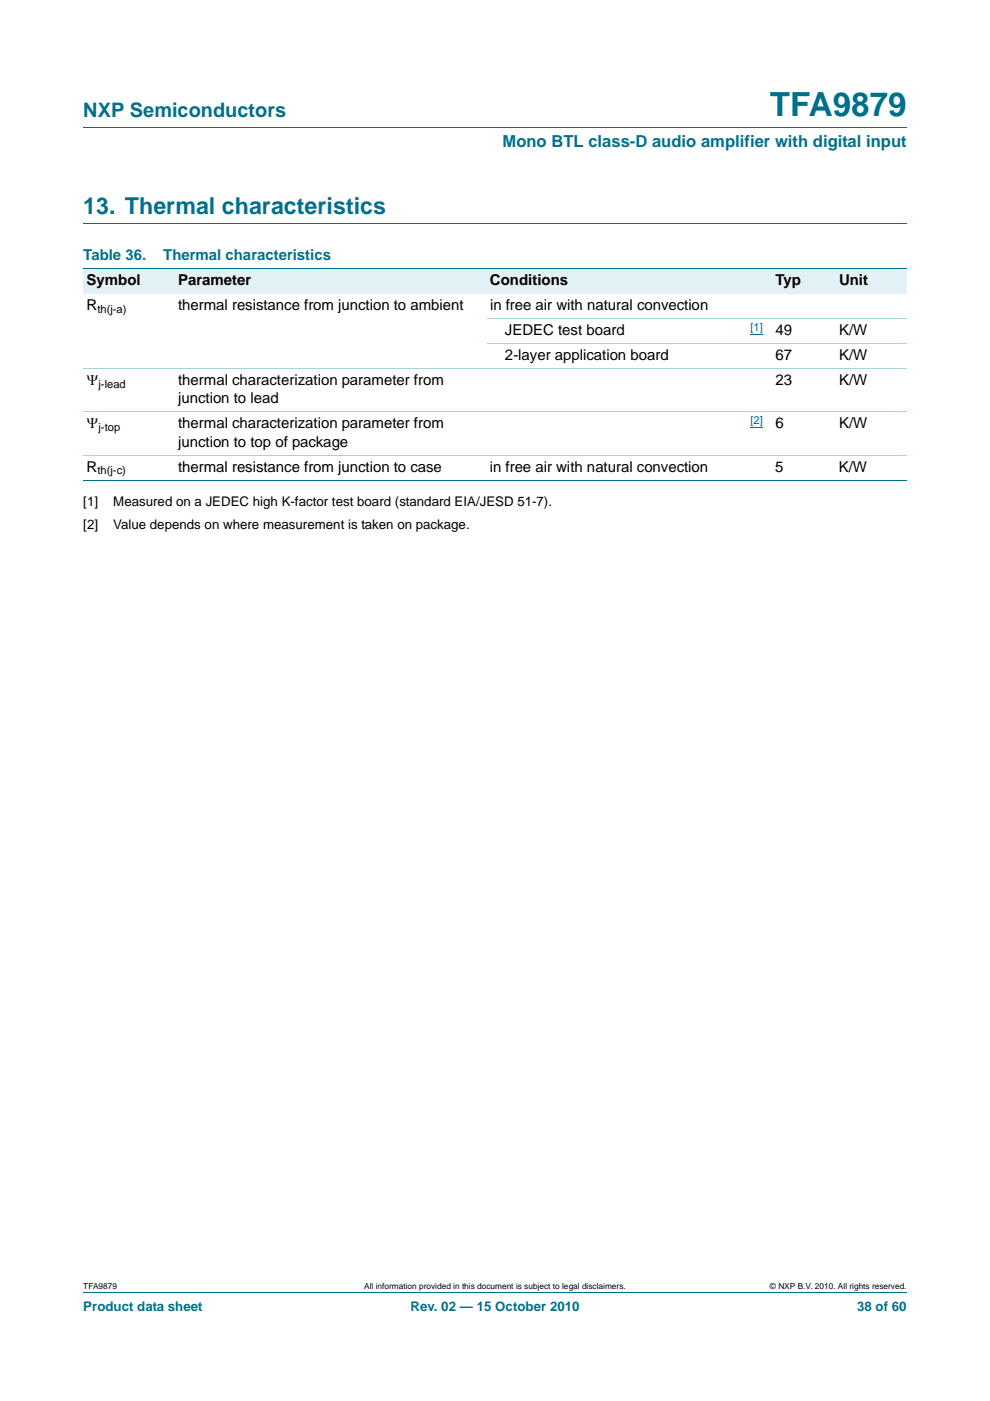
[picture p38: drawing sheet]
<svg xmlns="http://www.w3.org/2000/svg" width="210mm" height="297mm" viewBox="0 0 210 297" stroke-linecap="round" stroke-linejoin="round" font-family="sans-serif">
<defs><g id="words">
<text font-size="7" fill="#00708a" x="163.3" y="24.6">TFA9879</text>
<text font-size="4.9" fill="#00708a" x="17.7" y="45.4">13. Thermal characteristics</text>
<text font-size="4.2" fill="#00708a" x="17.7" y="24.9">NXP Semiconductors</text>
<text font-size="3.5" fill="#00708a" x="106.6" y="31.1">Mono BTL class-D audio amplifier with digital input</text>
<g font-size="3.2" fill="#00708a">
<text x="17.7" y="55.2">Table 36.</text>
<text x="34.6" y="55.2">Thermal characteristics</text>
</g>
<g font-size="3.2">
<text x="18.4" y="65.8">R</text>
<text x="18.4" y="60.5">Symbol</text>
<text x="37.8" y="60.5">Parameter</text>
<text x="37.8" y="65.8">thermal resistance from junction to ambient</text>
<text x="103.9" y="60.5">Conditions</text>
<text x="103.9" y="65.8">in free air with natural convection</text>
<text x="164.5" y="60.5">Typ</text>
<text x="178" y="60.5">Unit</text>
<text x="107.1" y="71.1">JEDEC test board</text>
<text x="164.5" y="71.1">49</text>
<text x="178" y="71.1">K/W</text>
<text x="107.1" y="76.4">2-layer application board</text>
<text x="164.5" y="76.4">67</text>
<text x="178" y="76.4">K/W</text>
<text x="18.4" y="81.7">Ψ</text>
<text x="37.8" y="81.7">thermal characterization parameter from</text>
<text x="164.5" y="81.7">23</text>
<text x="178" y="81.7">K/W</text>
<text x="37.8" y="85.5">junction to lead</text>
<text x="18.4" y="90.8">Ψ</text>
<text x="37.8" y="90.8">thermal characterization parameter from</text>
<text x="37.8" y="94.7">junction to top of package</text>
<text x="164.5" y="90.8">6</text>
<text x="178" y="90.8">K/W</text>
<text x="18.4" y="100">R</text>
<text x="37.8" y="100">thermal resistance from junction to case</text>
<text x="103.9" y="100">in free air with natural convection</text>
<text x="164.4" y="100">5</text>
<text x="177.9" y="100">K/W</text>
</g>
<g font-size="2.8">
<text x="17.7" y="107.2">[1]</text>
<text x="24" y="107.2">Measured on a JEDEC high K-factor test board (standard EIA/JESD 51-7).</text>
<text x="17.7" y="112.1">[2]</text>
<text x="24" y="112.1">Value depends on where measurement is taken on package.</text>
</g>
<g font-size="2.8" fill="#00708a">
<text x="17.7" y="277.9">Product data sheet</text>
<text x="87.1" y="277.9">Rev. 02 — 15 October 2010</text>
<text x="181.8" y="277.9">38 of 60</text>
</g>
<g font-size="2.4">
<text x="20.7" y="66.4">th(j-a)</text>
<text x="20.9" y="82.2">j-lead</text>
<text x="20.9" y="91.4">j-top</text>
<text x="20.7" y="100.6">th(j-c)</text>
</g>
<g font-size="2.4" fill="#00f">
<text x="159.2" y="70.1">[1]</text>
<text x="159.2" y="89.9">[2]</text>
</g>
<g font-size="1.8">
<text x="17.7" y="273.3">TFA9879</text>
<text x="77.3" y="273.3">All information provided in this document is subject to legal disclaimers.</text>
<text x="163.3" y="273.3">© NXP B.V. 2010. All rights reserved.</text>
</g>
</g></defs>
<path d="M17.7 27h174.6M17.7 47.4h174.6M17.7 273.9h174.6" fill="none" stroke="#00708a" stroke-width=".21"/>
<g fill="#e2f1f4">
<path d="M17.7 57h19.4v5.3h-19.4z"/>
<path d="M37.1 57h66.1v5.3h-66.1z"/>
<path d="M103.2 57h55.3v5.3h-55.3z"/>
<path d="M158.5 57h18.7v5.3h-18.7z"/>
<path d="M177.2 57h15.1v5.3h-15.1z"/>
</g>
<path d="M159.2 70.8h2.6M159.2 90.6h2.6" fill="none" stroke="#00f" stroke-width=".21"/>
<path d="M17.7 57h174.6M17.7 101.8h174.6" fill="none" stroke="#00708a" stroke-width=".21"/>
<path d="M17.7 78.1h174.6M103.2 67.5h89.1M103.2 72.8h89.1M17.7 87.3h174.6M17.7 96.5h174.6" fill="none" stroke="#a5d5dc" stroke-width=".21"/>
<use href="#words"/>
</svg>
